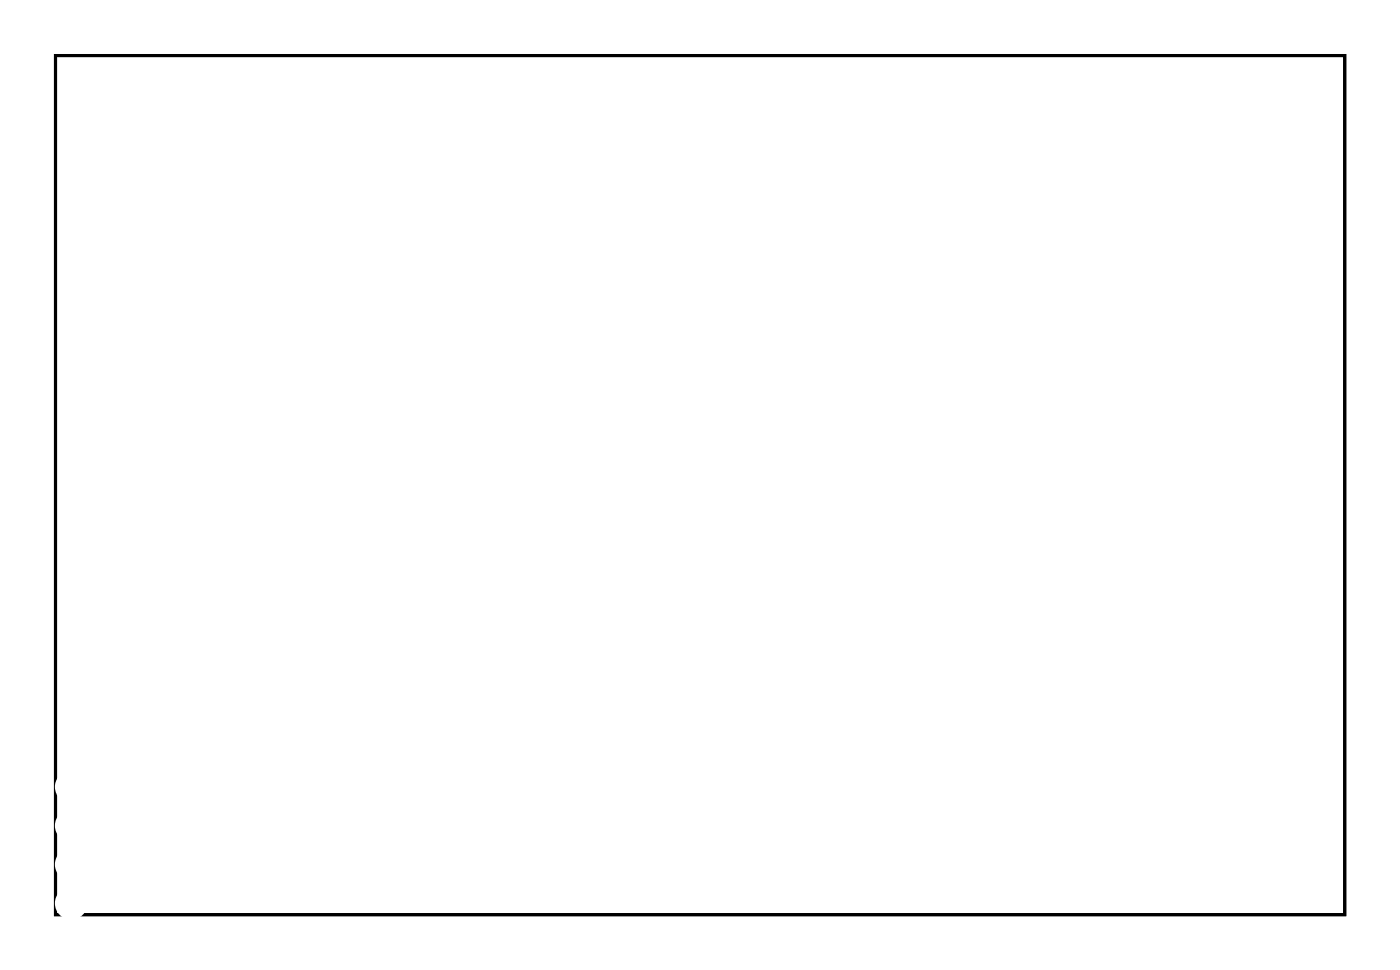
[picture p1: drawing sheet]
<svg xmlns="http://www.w3.org/2000/svg" width="92mm" height="63mm" viewBox="0 0 92 63" stroke-linecap="round" stroke-linejoin="round" font-family="sans-serif">
<path d="M3.6 3.6h84.5v56.3h-84.5z" fill="none" stroke="#000" stroke-width=".2"/>
<path d="M3.6 3.6h84.5v56.3h-84.5zM3.6 3.6v56.3h84.5v-56.3z" fill="#000"/>
<circle cx="65.6" cy="56.6" r=".7" fill="#fff"/>
<circle cx="65.6" cy="56.6" r=".7" fill="none" stroke="#fff" stroke-width=".76" stroke-linecap="butt"/>
<circle cx="65.6" cy="50.1" r=".7" fill="#fff"/>
<circle cx="65.6" cy="50.1" r=".7" fill="none" stroke="#fff" stroke-width=".76" stroke-linecap="butt"/>
<circle cx="70.1" cy="56.6" r=".7" fill="#fff"/>
<circle cx="70.1" cy="56.6" r=".7" fill="none" stroke="#fff" stroke-width=".76" stroke-linecap="butt"/>
<circle cx="70.1" cy="50.1" r=".7" fill="#fff"/>
<circle cx="70.1" cy="50.1" r=".7" fill="none" stroke="#fff" stroke-width=".76" stroke-linecap="butt"/>
<circle cx="78.3" cy="56.6" r=".7" fill="#fff"/>
<circle cx="78.3" cy="56.6" r=".7" fill="none" stroke="#fff" stroke-width=".76" stroke-linecap="butt"/>
<circle cx="78.3" cy="50.1" r=".7" fill="#fff"/>
<circle cx="78.3" cy="50.1" r=".7" fill="none" stroke="#fff" stroke-width=".76" stroke-linecap="butt"/>
<circle cx="82.8" cy="56.6" r=".7" fill="#fff"/>
<circle cx="82.8" cy="56.6" r=".7" fill="none" stroke="#fff" stroke-width=".76" stroke-linecap="butt"/>
<circle cx="82.8" cy="50.1" r=".7" fill="#fff"/>
<circle cx="82.8" cy="50.1" r=".7" fill="none" stroke="#fff" stroke-width=".76" stroke-linecap="butt"/>
<circle cx="52.9" cy="56.6" r=".7" fill="#fff"/>
<circle cx="52.9" cy="56.6" r=".7" fill="none" stroke="#fff" stroke-width=".76" stroke-linecap="butt"/>
<circle cx="52.9" cy="50.1" r=".7" fill="#fff"/>
<circle cx="52.9" cy="50.1" r=".7" fill="none" stroke="#fff" stroke-width=".76" stroke-linecap="butt"/>
<circle cx="57.4" cy="56.6" r=".7" fill="#fff"/>
<circle cx="57.4" cy="56.6" r=".7" fill="none" stroke="#fff" stroke-width=".76" stroke-linecap="butt"/>
<circle cx="57.4" cy="50.1" r=".7" fill="#fff"/>
<circle cx="57.4" cy="50.1" r=".7" fill="none" stroke="#fff" stroke-width=".76" stroke-linecap="butt"/>
<circle cx="27.5" cy="56.6" r=".7" fill="#fff"/>
<circle cx="27.5" cy="56.6" r=".7" fill="none" stroke="#fff" stroke-width=".76" stroke-linecap="butt"/>
<circle cx="27.5" cy="50.1" r=".7" fill="#fff"/>
<circle cx="27.5" cy="50.1" r=".7" fill="none" stroke="#fff" stroke-width=".76" stroke-linecap="butt"/>
<circle cx="32" cy="56.6" r=".7" fill="#fff"/>
<circle cx="32" cy="56.6" r=".7" fill="none" stroke="#fff" stroke-width=".76" stroke-linecap="butt"/>
<circle cx="32" cy="50.1" r=".7" fill="#fff"/>
<circle cx="32" cy="50.1" r=".7" fill="none" stroke="#fff" stroke-width=".76" stroke-linecap="butt"/>
<circle cx="12.3" cy="56.6" r=".7" fill="#fff"/>
<circle cx="12.3" cy="56.6" r=".7" fill="none" stroke="#fff" stroke-width=".76" stroke-linecap="butt"/>
<circle cx="12.3" cy="50.1" r=".7" fill="#fff"/>
<circle cx="12.3" cy="50.1" r=".7" fill="none" stroke="#fff" stroke-width=".76" stroke-linecap="butt"/>
<circle cx="16.8" cy="56.6" r=".7" fill="#fff"/>
<circle cx="16.8" cy="56.6" r=".7" fill="none" stroke="#fff" stroke-width=".76" stroke-linecap="butt"/>
<circle cx="16.8" cy="50.1" r=".7" fill="#fff"/>
<circle cx="16.8" cy="50.1" r=".7" fill="none" stroke="#fff" stroke-width=".76" stroke-linecap="butt"/>
<circle cx="40.2" cy="56.6" r=".7" fill="#fff"/>
<circle cx="40.2" cy="56.6" r=".7" fill="none" stroke="#fff" stroke-width=".76" stroke-linecap="butt"/>
<circle cx="40.2" cy="50.1" r=".7" fill="#fff"/>
<circle cx="40.2" cy="50.1" r=".7" fill="none" stroke="#fff" stroke-width=".76" stroke-linecap="butt"/>
<circle cx="44.7" cy="56.6" r=".7" fill="#fff"/>
<circle cx="44.7" cy="56.6" r=".7" fill="none" stroke="#fff" stroke-width=".76" stroke-linecap="butt"/>
<circle cx="44.7" cy="50.1" r=".7" fill="#fff"/>
<circle cx="44.7" cy="50.1" r=".7" fill="none" stroke="#fff" stroke-width=".76" stroke-linecap="butt"/>
<circle cx="32.6" cy="46.4" r=".7" fill="#fff"/>
<circle cx="32.6" cy="46.4" r=".7" fill="none" stroke="#fff" stroke-width=".76" stroke-linecap="butt"/>
<circle cx="22.4" cy="46.4" r=".7" fill="#fff"/>
<circle cx="22.4" cy="46.4" r=".7" fill="none" stroke="#fff" stroke-width=".76" stroke-linecap="butt"/>
<circle cx="17.4" cy="41.4" r=".7" fill="#fff"/>
<circle cx="17.4" cy="41.4" r=".7" fill="none" stroke="#fff" stroke-width=".76" stroke-linecap="butt"/>
<circle cx="7.2" cy="41.4" r=".7" fill="#fff"/>
<circle cx="7.2" cy="41.4" r=".7" fill="none" stroke="#fff" stroke-width=".76" stroke-linecap="butt"/>
<circle cx="83.4" cy="21" r=".7" fill="#fff"/>
<circle cx="83.4" cy="21" r=".7" fill="none" stroke="#fff" stroke-width=".76" stroke-linecap="butt"/>
<circle cx="73.2" cy="21" r=".7" fill="#fff"/>
<circle cx="73.2" cy="21" r=".7" fill="none" stroke="#fff" stroke-width=".76" stroke-linecap="butt"/>
<circle cx="70.7" cy="26.1" r=".7" fill="#fff"/>
<circle cx="70.7" cy="26.1" r=".7" fill="none" stroke="#fff" stroke-width=".76" stroke-linecap="butt"/>
<circle cx="60.5" cy="26.1" r=".7" fill="#fff"/>
<circle cx="60.5" cy="26.1" r=".7" fill="none" stroke="#fff" stroke-width=".76" stroke-linecap="butt"/>
<circle cx="58" cy="31.2" r=".7" fill="#fff"/>
<circle cx="58" cy="31.2" r=".7" fill="none" stroke="#fff" stroke-width=".76" stroke-linecap="butt"/>
<circle cx="47.8" cy="31.2" r=".7" fill="#fff"/>
<circle cx="47.8" cy="31.2" r=".7" fill="none" stroke="#fff" stroke-width=".76" stroke-linecap="butt"/>
<circle cx="45.3" cy="36.3" r=".7" fill="#fff"/>
<circle cx="45.3" cy="36.3" r=".7" fill="none" stroke="#fff" stroke-width=".76" stroke-linecap="butt"/>
<circle cx="35.1" cy="36.3" r=".7" fill="#fff"/>
<circle cx="35.1" cy="36.3" r=".7" fill="none" stroke="#fff" stroke-width=".76" stroke-linecap="butt"/>
<circle cx="45.3" cy="5.8" r=".72" fill="#fff"/>
<circle cx="45.3" cy="5.8" r=".72" fill="none" stroke="#fff" stroke-width=".69" stroke-linecap="butt"/>
<circle cx="47.8" cy="5.8" r=".72" fill="#fff"/>
<circle cx="47.8" cy="5.8" r=".72" fill="none" stroke="#fff" stroke-width=".69" stroke-linecap="butt"/>
<circle cx="50.4" cy="5.8" r=".72" fill="#fff"/>
<circle cx="50.4" cy="5.8" r=".72" fill="none" stroke="#fff" stroke-width=".69" stroke-linecap="butt"/>
<circle cx="52.9" cy="5.8" r=".72" fill="#fff"/>
<circle cx="52.9" cy="5.8" r=".72" fill="none" stroke="#fff" stroke-width=".69" stroke-linecap="butt"/>
<circle cx="55.5" cy="5.8" r=".72" fill="#fff"/>
<circle cx="55.5" cy="5.8" r=".72" fill="none" stroke="#fff" stroke-width=".69" stroke-linecap="butt"/>
<circle cx="58" cy="5.8" r=".72" fill="#fff"/>
<circle cx="58" cy="5.8" r=".72" fill="none" stroke="#fff" stroke-width=".69" stroke-linecap="butt"/>
<circle cx="4.7" cy="51.5" r=".72" fill="#fff"/>
<circle cx="4.7" cy="51.5" r=".72" fill="none" stroke="#fff" stroke-width=".69" stroke-linecap="butt"/>
<circle cx="4.7" cy="54.1" r=".72" fill="#fff"/>
<circle cx="4.7" cy="54.1" r=".72" fill="none" stroke="#fff" stroke-width=".69" stroke-linecap="butt"/>
<circle cx="4.7" cy="56.6" r=".72" fill="#fff"/>
<circle cx="4.7" cy="56.6" r=".72" fill="none" stroke="#fff" stroke-width=".69" stroke-linecap="butt"/>
<circle cx="4.7" cy="59.1" r=".72" fill="#fff"/>
<circle cx="4.7" cy="59.1" r=".72" fill="none" stroke="#fff" stroke-width=".69" stroke-linecap="butt"/>
<circle cx="4.7" cy="61.7" r=".72" fill="#fff"/>
<circle cx="4.7" cy="61.7" r=".72" fill="none" stroke="#fff" stroke-width=".69" stroke-linecap="butt"/>
<path d="M3.9 63.5h.8h.7z" fill-rule="evenodd" fill="#fff"/>
<path d="M4.4 63.5h.3h.3" fill="none" stroke="#fff" stroke-width=".69" stroke-linecap="butt"/>
</svg>
